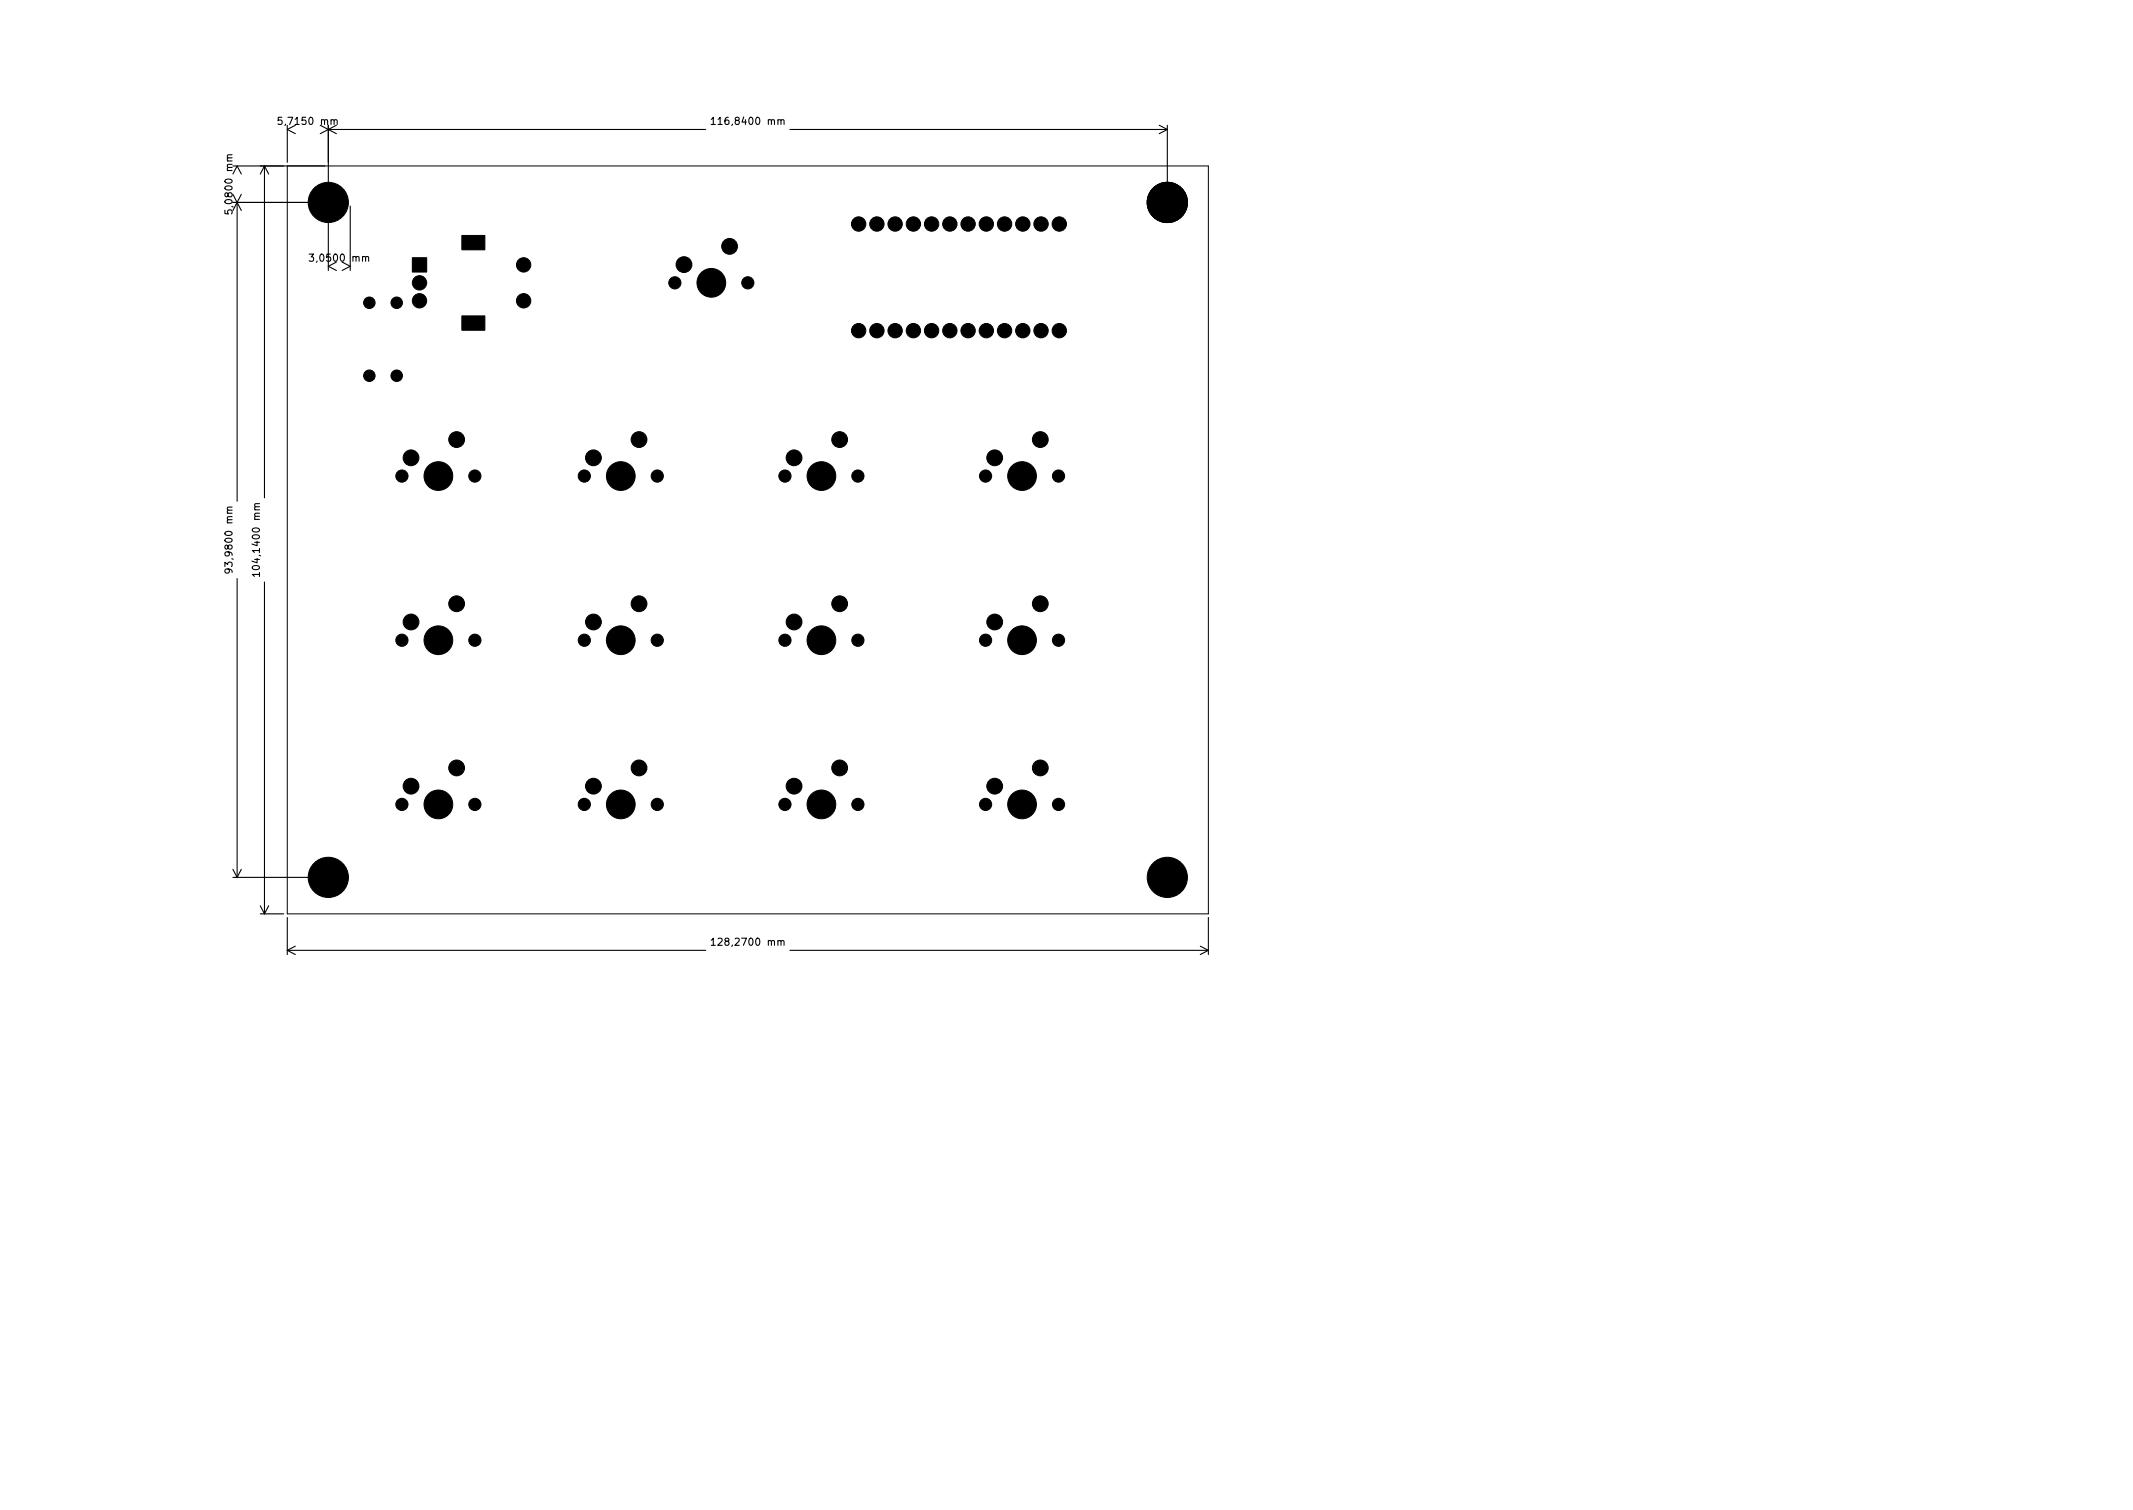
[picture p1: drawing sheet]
<svg xmlns="http://www.w3.org/2000/svg" width="297mm" height="210mm" viewBox="0 0 297 210" stroke-linecap="round" stroke-linejoin="round" font-family="sans-serif">
<defs><g id="words">
<g font-size="1.4">
<text x="39.3" y="17.4">5,7150 mm</text>
<text x="99.8" y="17.4">116,8400 mm</text>
<text x="32.4" y="29.2" transform="rotate(-90 32.4 29.2)">5,0800 mm</text>
<text x="43.7" y="36.4">3,0500 mm</text>
<text x="32.4" y="79.1" transform="rotate(-90 32.4 79.1)">93,9800 mm</text>
<text x="36.2" y="79.5" transform="rotate(-90 36.2 79.5)">104,1400 mm</text>
<text x="99.8" y="131.7">128,2700 mm</text>
</g>
</g></defs>
<g fill="none" stroke="#000" stroke-width=".15">
<path d="M39.2 16.3h-.4l-.1 .5 .2-.1 .3 .1 .1 .1-.1 .3-.1 .1-.4-.1M40 17.4v5.2M40 18l1.1 .6M45.7 17.4v10.3M46.5 16.8l.2-.1h.2l.1 .6M46.8 17.4l-2.2 1.2M98.3 18h-52.6l1.1 .6M99 16.6l.3-.3v1M99 17.3h.6M108.8 16.8l.1-.1h.2l.1 .6M110 18h52.6M161.4 17.4l1.2 .6"/>
<path d="M162.6 17.4v10.3M162.6 18l-1.2 .6M31.3 29.3v.4l.5 .1-.1-.2 .1-.3 .1-.1 .3 .1 .1 .1-.1 .4M32.3 21.6h-.6v.2l.1 .2M32.4 28.2h12.8M32.4 23.1h12.8M33 28.2v41.6M33 28.2l.6 1.1M33 23.1l.6 1.1M33.6 27.1l-.6 1.1M36.8 23.1v46.2M36.8 23.1l-.6 1.1"/>
<path d="M36.8 23.1l.6 1.1M43.1 35.4h.6l-.4 .4 .3 .1v.4l-.1 .1-.4-.1M45.7 28.7v9M45.7 37.1l1.1 .6M48.8 28.7v9M48.8 37.1l-1.2 .6M50.9 35.9l.2-.2 .2 .1v.6M31.8 79.2l.1 .2v.2l-.1 .2-.4-.1-.1-.3 .1-.1a.66 .66 0 0 1 .9 .2v.2M32.3 70.6l-.6 .1v.2l.1 .1M36.1 80h-1l.3 .3M36.1 70.1l-.6 .1v.2l.1 .2M36.1 79.7v.6"/>
<path d="M33 80.6v41.6M36.8 81v46.2M32.4 122.2h12.8M32.4 121l.6 1.2M33.6 121l-.6 1.2M36.2 127.2h3.3M36.2 126.1l.6 1.1M37.4 126.1l-.6 1.1M40 127.7v5.2M40 132.3h58.3M40 132.3l1.1 .6M41.1 131.7l-1.1 .6"/>
<path d="M99 130.9l.3-.3v1M99 131.6h.6M108.8 131.1l.1-.1h.2l.1 .6M110 132.3h58.3M167.1 131.7l1.2 .6M168.3 127.7v5.2M168.3 132.3l-1.2 .6"/>
</g>
<path d="M40 23.1h128.3v104.1h-128.3z" fill="none" stroke="#000" stroke-width=".14"/>
<g fill="#000" stroke="#000" stroke-width=".14">
<path d="M57.4 35.9h2v2h-2zM64.3 32.8h3.2v2h-3.2zM64.3 44h3.2v2h-3.2z"/>
<circle cx="45.7" cy="28.2" r="2.8"/>
<circle cx="58.4" cy="39.4" r="1"/>
<circle cx="72.9" cy="36.9" r="1"/>
<circle cx="94" cy="39.4" r=".85"/>
<circle cx="95.2" cy="36.8" r="1.1"/>
<circle cx="99.1" cy="39.4" r="2"/>
<circle cx="101.6" cy="34.3" r="1.1"/>
<circle cx="104.1" cy="39.4" r=".85"/>
<circle cx="119.6" cy="31.2" r="1"/>
<circle cx="122.1" cy="31.2" r="1"/>
<circle cx="124.7" cy="31.2" r="1"/>
<circle cx="127.2" cy="31.2" r="1"/>
<circle cx="129.7" cy="31.2" r="1"/>
<circle cx="132.3" cy="31.2" r="1"/>
<circle cx="134.8" cy="31.2" r="1"/>
<circle cx="137.4" cy="31.2" r="1"/>
<circle cx="139.9" cy="31.2" r="1"/>
<circle cx="142.4" cy="31.2" r="1"/>
<circle cx="145" cy="31.2" r="1"/>
<circle cx="147.5" cy="31.2" r="1"/>
<circle cx="162.6" cy="28.2" r="2.8"/>
<circle cx="51.4" cy="42.2" r=".8"/>
<circle cx="51.4" cy="52.3" r=".8"/>
<circle cx="55.2" cy="42.2" r=".8"/>
<circle cx="55.2" cy="52.3" r=".8"/>
<circle cx="58.4" cy="41.9" r="1"/>
<circle cx="72.9" cy="41.9" r="1"/>
<circle cx="119.6" cy="46" r="1"/>
<circle cx="122.1" cy="46" r="1"/>
<circle cx="124.7" cy="46" r="1"/>
<circle cx="127.2" cy="46" r="1"/>
<circle cx="129.7" cy="46" r="1"/>
<circle cx="132.3" cy="46" r="1"/>
<circle cx="134.8" cy="46" r="1"/>
<circle cx="137.4" cy="46" r="1"/>
<circle cx="139.9" cy="46" r="1"/>
<circle cx="142.4" cy="46" r="1"/>
<circle cx="145" cy="46" r="1"/>
<circle cx="147.5" cy="46" r="1"/>
<circle cx="56" cy="66.3" r=".85"/>
<circle cx="57.2" cy="63.7" r="1.1"/>
<circle cx="61" cy="66.3" r="2"/>
<circle cx="63.6" cy="61.2" r="1.1"/>
<circle cx="66.1" cy="66.3" r=".85"/>
<circle cx="81.4" cy="66.3" r=".85"/>
<circle cx="82.6" cy="63.7" r="1.1"/>
<circle cx="86.4" cy="66.3" r="2"/>
<circle cx="89" cy="61.2" r="1.1"/>
<circle cx="91.5" cy="66.3" r=".85"/>
<circle cx="109.3" cy="66.3" r=".85"/>
<circle cx="110.6" cy="63.7" r="1.1"/>
<circle cx="114.4" cy="66.3" r="2"/>
<circle cx="116.9" cy="61.2" r="1.1"/>
<circle cx="119.5" cy="66.3" r=".85"/>
<circle cx="137.2" cy="66.3" r=".85"/>
<circle cx="138.5" cy="63.7" r="1.1"/>
<circle cx="142.3" cy="66.3" r="2"/>
<circle cx="144.9" cy="61.2" r="1.1"/>
<circle cx="147.4" cy="66.3" r=".85"/>
<circle cx="56" cy="89.1" r=".85"/>
<circle cx="57.2" cy="86.6" r="1.1"/>
<circle cx="61" cy="89.1" r="2"/>
<circle cx="63.6" cy="84.1" r="1.1"/>
<circle cx="66.1" cy="89.1" r=".85"/>
<circle cx="81.4" cy="89.1" r=".85"/>
<circle cx="82.6" cy="86.6" r="1.1"/>
<circle cx="86.4" cy="89.1" r="2"/>
<circle cx="89" cy="84.1" r="1.1"/>
<circle cx="91.5" cy="89.1" r=".85"/>
<circle cx="109.3" cy="89.1" r=".85"/>
<circle cx="110.6" cy="86.6" r="1.1"/>
<circle cx="114.4" cy="89.1" r="2"/>
<circle cx="116.9" cy="84.1" r="1.1"/>
<circle cx="119.5" cy="89.1" r=".85"/>
<circle cx="137.2" cy="89.1" r=".85"/>
<circle cx="138.5" cy="86.6" r="1.1"/>
<circle cx="142.3" cy="89.1" r="2"/>
<circle cx="144.9" cy="84.1" r="1.1"/>
<circle cx="147.4" cy="89.1" r=".85"/>
<circle cx="56" cy="112" r=".85"/>
<circle cx="57.2" cy="109.5" r="1.1"/>
<circle cx="61" cy="112" r="2"/>
<circle cx="63.6" cy="106.9" r="1.1"/>
<circle cx="66.1" cy="112" r=".85"/>
<circle cx="81.4" cy="112" r=".85"/>
<circle cx="82.6" cy="109.5" r="1.1"/>
<circle cx="86.4" cy="112" r="2"/>
<circle cx="89" cy="106.9" r="1.1"/>
<circle cx="91.5" cy="112" r=".85"/>
<circle cx="109.3" cy="112" r=".85"/>
<circle cx="110.6" cy="109.5" r="1.1"/>
<circle cx="114.4" cy="112" r="2"/>
<circle cx="116.9" cy="106.9" r="1.1"/>
<circle cx="119.5" cy="112" r=".85"/>
<circle cx="137.2" cy="112" r=".85"/>
<circle cx="138.5" cy="109.5" r="1.1"/>
<circle cx="142.3" cy="112" r="2"/>
<circle cx="144.9" cy="106.9" r="1.1"/>
<circle cx="147.4" cy="112" r=".85"/>
<circle cx="45.7" cy="122.2" r="2.8"/>
<circle cx="162.6" cy="122.2" r="2.8"/>
</g>
<use href="#words"/>
</svg>
